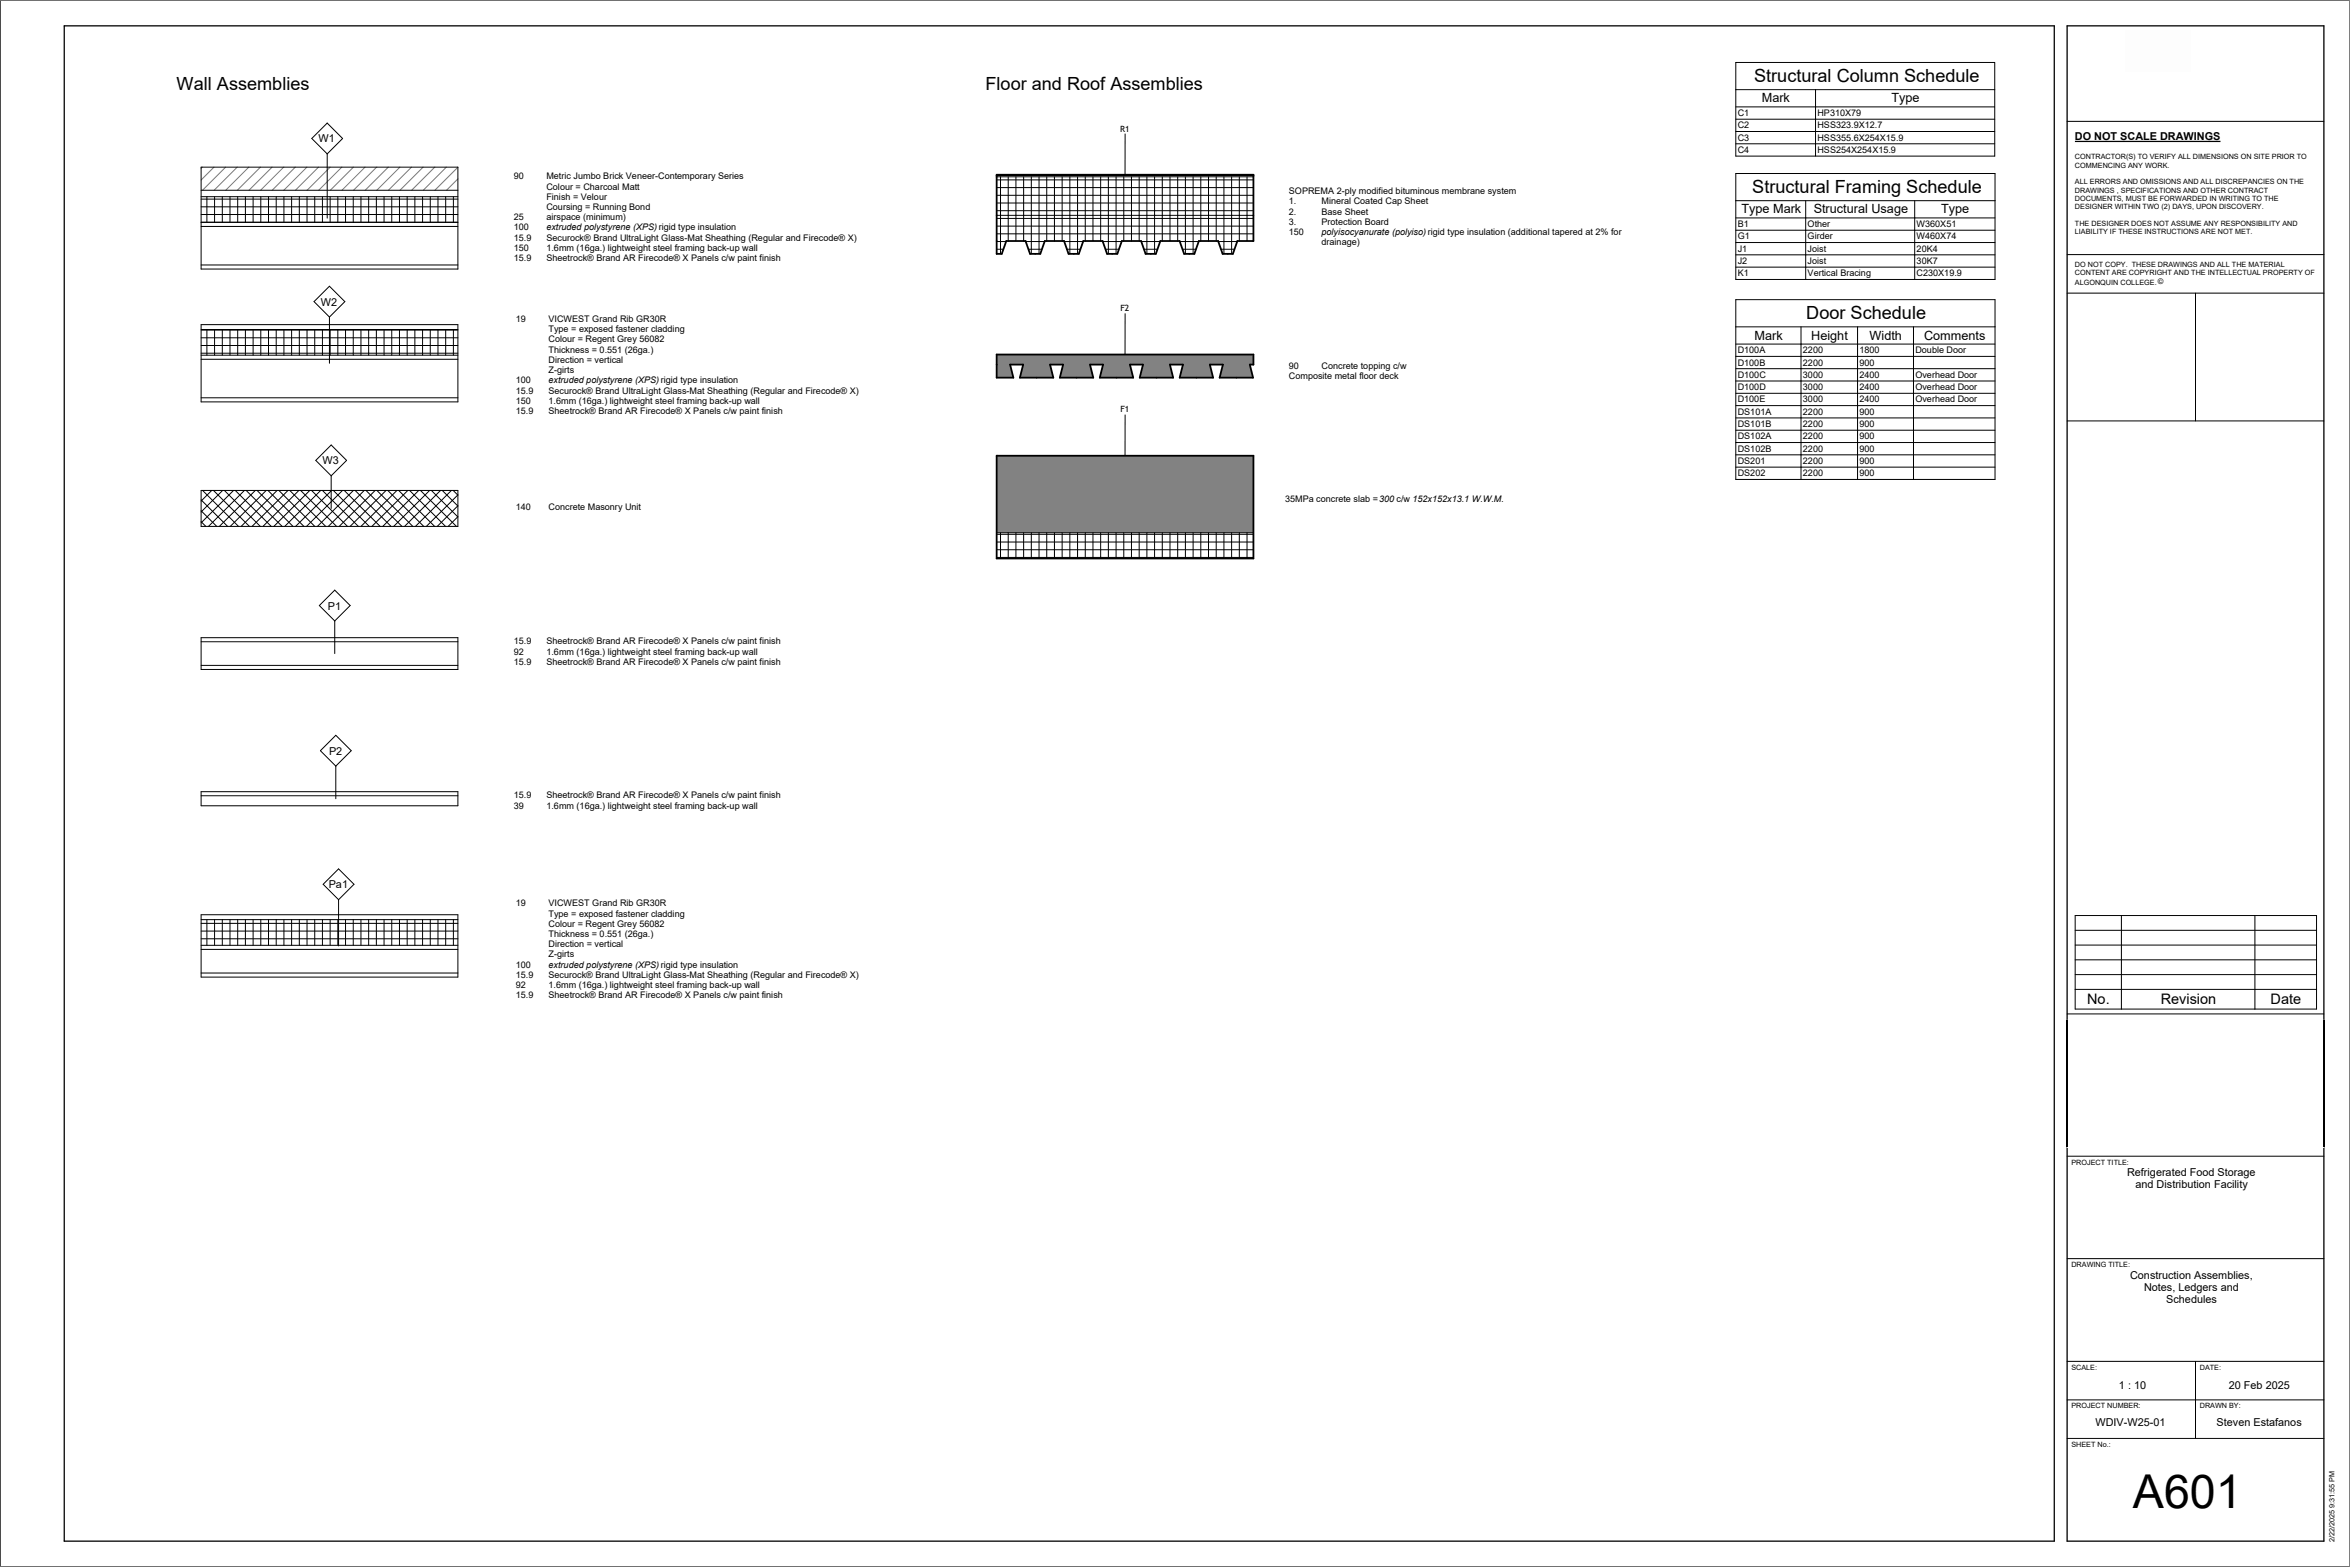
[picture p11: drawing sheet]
<svg xmlns="http://www.w3.org/2000/svg" width="914mm" height="610mm" viewBox="0 0 914 610" stroke-linecap="round" stroke-linejoin="round" font-family="sans-serif">
<defs><g id="words">
<text font-size="18.2" x="829.9" y="586.7">A601</text>
<g font-size="7">
<text x="68.7" y="34.9">Wall Assemblies</text>
<text x="383.5" y="34.9">Floor and Roof Assemblies</text>
<text x="682.5" y="31.9">Structural Column Schedule</text>
<text x="681.8" y="75.1">Structural Framing Schedule</text>
<text x="702.9" y="124.2">Door Schedule</text>
</g>
<g font-size="5.6">
<text x="812.1" y="390.6">No.</text>
<text x="840.8" y="390.6">Revision</text>
<text x="883.5" y="390.6">Date</text>
</g>
<g font-size="4.9">
<text x="685.5" y="39.8">Mark</text>
<text x="735.9" y="39.8">Type</text>
<text x="677.6" y="83">Type Mark</text>
<text x="705.7" y="83">Structural Usage</text>
<text x="755.3" y="83">Type</text>
<text x="682.7" y="132.1">Mark</text>
<text x="704.8" y="132.1">Height</text>
<text x="727.5" y="132.1">Width</text>
<text x="748.7" y="132.1">Comments</text>
</g>
<g font-size="4.2">
<text x="124" y="55.4">W1</text>
<text x="807.4" y="54.6">DO NOT SCALE DRAWINGS</text>
<text x="124.9" y="118.9">W2</text>
<text x="125.5" y="180.7">W3</text>
<text x="127.6" y="237.1">P1</text>
<text x="128" y="293.6">P2</text>
<text x="127.9" y="345.6">Pa1</text>
<text x="827.6" y="457.6">Refrigerated Food Storage</text>
<text x="830.9" y="462.3">and Distribution Facility</text>
<text x="828.8" y="497.4">Construction Assemblies,</text>
<text x="834.2" y="502.2">Notes, Ledgers and</text>
<text x="842.9" y="506.9">Schedules</text>
<text x="824.5" y="540.5">1 : 10</text>
<text x="867.3" y="540.5">20 Feb 2025</text>
<text x="815.4" y="554.9">WDIV-W25-01</text>
<text x="862.5" y="554.9">Steven Estafanos</text>
</g>
<g font-size="3.5">
<text x="676.2" y="45.1">C1</text>
<text x="707.2" y="45.1">HP310X79</text>
<text x="676.2" y="49.9">C2</text>
<text x="707.2" y="49.9">HSS323.9X12.7</text>
<text x="676.2" y="54.7">C3</text>
<text x="676.2" y="59.5">C4</text>
<text x="707.2" y="54.7">HSS355.6X254X15.9</text>
<text x="707.2" y="59.5">HSS254X254X15.9</text>
<text x="199.9" y="69.8">90</text>
<text x="212.6" y="69.8">Metric Jumbo Brick Veneer-Contemporary Series</text>
<text x="212.6" y="73.8">Colour = Charcoal Matt</text>
<text x="212.6" y="77.7">Finish = Velour</text>
<text x="501.5" y="75.6">SOPREMA 2-ply modified bituminous membrane system</text>
<text x="212.6" y="81.7">Coursing = Running Bond</text>
<text x="501.5" y="79.6">1.</text>
<text x="501.5" y="83.5">2.</text>
<text x="514.2" y="79.6">Mineral Coated Cap Sheet</text>
<text x="514.2" y="83.5">Base Sheet</text>
<text x="199.9" y="85.7">25</text>
<text x="199.9" y="89.6">100</text>
<text x="212.6" y="85.7">airspace (minimum)</text>
<text x="212.6" y="89.6">extruded polystyrene (XPS)rigid type insulation</text>
<text x="501.5" y="87.5">3.</text>
<text x="514.2" y="87.5">Protection Board</text>
<text x="676.2" y="88.3">B1</text>
<text x="703.4" y="88.3">Other</text>
<text x="745.8" y="88.3">W360X51</text>
<text x="199.9" y="93.7">15.9</text>
<text x="212.6" y="93.7">Securock® Brand UltraLight Glass-Mat Sheathing (Regular and Firecode® X)</text>
<text x="501.5" y="91.4">150</text>
<text x="514.2" y="91.4">polyisocyanurate (polyiso)rigid type insulation (additional tapered at 2% for</text>
<text x="514.2" y="95.5">drainage)</text>
<text x="676.2" y="93.1">G1</text>
<text x="703.4" y="93.1">Girder</text>
<text x="745.8" y="93.1">W460X74</text>
<text x="199.9" y="97.6">150</text>
<text x="199.9" y="101.6">15.9</text>
<text x="212.6" y="97.6">1.6mm (16ga.) lightweight steel framing back-up wall</text>
<text x="212.6" y="101.6">Sheetrock® Brand AR Firecode® X Panels c/w paint finish</text>
<text x="676.2" y="97.9">J1</text>
<text x="703.4" y="97.9">Joist</text>
<text x="745.8" y="97.9">20K4</text>
<text x="676.2" y="102.7">J2</text>
<text x="676.2" y="107.5">K1</text>
<text x="703.4" y="102.7">Joist</text>
<text x="703.4" y="107.5">Vertical Bracing</text>
<text x="745.8" y="102.7">30K7</text>
<text x="745.8" y="107.5">C230X19.9</text>
<text x="200.8" y="125.3">19</text>
<text x="213.4" y="125.3">VICWEST Grand Rib GR30R</text>
<text x="213.4" y="129.3">Type = exposed fastener cladding</text>
<text x="213.4" y="133.2">Colour = Regent Grey 56082</text>
<text x="213.4" y="137.2">Thickness = 0.551 (26ga.)</text>
<text x="676.2" y="137.4">D100A</text>
<text x="701.5" y="137.4">2200</text>
<text x="723.5" y="137.4">1800</text>
<text x="745.3" y="137.4">Double Door</text>
<text x="213.4" y="141.2">Direction = vertical</text>
<text x="501.5" y="143.5">90</text>
<text x="514.2" y="143.5">Concrete topping c/w</text>
<text x="676.2" y="142.2">D100B</text>
<text x="701.5" y="142.2">2200</text>
<text x="723.5" y="142.2">900</text>
<text x="200.8" y="149.1">100</text>
<text x="213.4" y="145.1">Z-girts</text>
<text x="213.4" y="149.1">extruded polystyrene (XPS)rigid type insulation</text>
<text x="501.5" y="147.5">Composite metal floor deck</text>
<text x="676.2" y="147">D100C</text>
<text x="701.5" y="147">3000</text>
<text x="723.5" y="147">2400</text>
<text x="745.3" y="147">Overhead Door</text>
<text x="200.8" y="153.1">15.9</text>
<text x="213.4" y="153.1">Securock® Brand UltraLight Glass-Mat Sheathing (Regular and Firecode® X)</text>
<text x="676.2" y="151.8">D100D</text>
<text x="701.5" y="151.8">3000</text>
<text x="723.5" y="151.8">2400</text>
<text x="745.3" y="151.8">Overhead Door</text>
<text x="200.8" y="157.1">150</text>
<text x="200.8" y="161.1">15.9</text>
<text x="213.4" y="157.1">1.6mm (16ga.) lightweight steel framing back-up wall</text>
<text x="213.4" y="161.1">Sheetrock® Brand AR Firecode® X Panels c/w paint finish</text>
<text x="676.2" y="156.6">D100E</text>
<text x="676.2" y="161.3">DS101A</text>
<text x="701.5" y="156.6">3000</text>
<text x="701.5" y="161.3">2200</text>
<text x="723.5" y="156.6">2400</text>
<text x="723.5" y="161.3">900</text>
<text x="745.3" y="156.6">Overhead Door</text>
<text x="676.2" y="166.1">DS101B</text>
<text x="701.5" y="166.1">2200</text>
<text x="723.5" y="166.1">900</text>
<text x="676.2" y="170.9">DS102A</text>
<text x="701.5" y="170.9">2200</text>
<text x="723.5" y="170.9">900</text>
<text x="676.2" y="175.7">DS102B</text>
<text x="701.5" y="175.7">2200</text>
<text x="723.5" y="175.7">900</text>
<text x="676.2" y="180.5">DS201</text>
<text x="676.2" y="185.3">DS202</text>
<text x="701.5" y="180.5">2200</text>
<text x="701.5" y="185.3">2200</text>
<text x="723.5" y="180.5">900</text>
<text x="723.5" y="185.3">900</text>
<text x="500" y="195.4">35MPa concrete slab =300 c/w</text>
<text x="549.6" y="195.4">152x152x13.1 W.W.M.</text>
<text x="200.8" y="198.3">140</text>
<text x="213.4" y="198.3">Concrete Masonry Unit</text>
<text x="199.9" y="250.7">15.9</text>
<text x="212.6" y="250.7">Sheetrock® Brand AR Firecode® X Panels c/w paint finish</text>
<text x="199.9" y="254.6">92</text>
<text x="212.6" y="254.6">1.6mm (16ga.) lightweight steel framing back-up wall</text>
<text x="199.9" y="258.6">15.9</text>
<text x="212.6" y="258.6">Sheetrock® Brand AR Firecode® X Panels c/w paint finish</text>
<text x="199.9" y="310.6">15.9</text>
<text x="212.6" y="310.6">Sheetrock® Brand AR Firecode® X Panels c/w paint finish</text>
<text x="199.9" y="314.6">39</text>
<text x="212.6" y="314.6">1.6mm (16ga.) lightweight steel framing back-up wall</text>
<text x="200.8" y="352.6">19</text>
<text x="213.4" y="352.6">VICWEST Grand Rib GR30R</text>
<text x="213.4" y="356.6">Type = exposed fastener cladding</text>
<text x="213.4" y="360.6">Colour = Regent Grey 56082</text>
<text x="213.4" y="364.5">Thickness = 0.551 (26ga.)</text>
<text x="213.4" y="368.5">Direction = vertical</text>
<text x="200.8" y="376.4">100</text>
<text x="213.4" y="372.5">Z-girts</text>
<text x="213.4" y="376.4">extruded polystyrene (XPS)rigid type insulation</text>
<text x="200.8" y="380.5">15.9</text>
<text x="213.4" y="380.5">Securock® Brand UltraLight Glass-Mat Sheathing (Regular and Firecode® X)</text>
<text x="200.8" y="384.4">92</text>
<text x="200.8" y="388.4">15.9</text>
<text x="213.4" y="384.4">1.6mm (16ga.) lightweight steel framing back-up wall</text>
<text x="213.4" y="388.4">Sheetrock® Brand AR Firecode® X Panels c/w paint finish</text>
</g>
<g font-size="3.3">
<text x="435.9" y="51.2">R1</text>
<text x="436" y="121.1">F2</text>
<text x="436" y="160.5">F1</text>
</g>
<g font-size="2.8">
<text x="807.4" y="62">CONTRACTOR(S) TO VERIFY ALL DIMENSIONS ON SITE PRIOR TO</text>
<text x="807.4" y="65.3">COMMENCING ANY WORK.</text>
<text x="807.4" y="71.8">ALL ERRORS AND OMISSIONS AND ALL DISCREPANCIES ON THE</text>
<text x="807.4" y="75">DRAWINGS , SPECIFICATIONS AND OTHER CONTRACT</text>
<text x="807.4" y="78.2">DOCUMENTS, MUST BE FORWARDED IN WRITING TO THE</text>
<text x="807.4" y="81.5">DESIGNER WITHIN TWO (2) DAYS, UPON DISCOVERY.</text>
<text x="807.4" y="88">THE DESIGNER DOES NOT ASSUME ANY RESPONSIBILITY AND</text>
<text x="807.4" y="91.2">LIABILITY IF THESE INSTRUCTIONS ARE NOT MET.</text>
<text x="807.4" y="103.8">DO NOT COPY. THESE DRAWINGS AND ALL THE MATERIAL</text>
<text x="807.4" y="107.2">CONTENT ARE COPYRIGHT AND THE INTELLECTUAL PROPERTY OF</text>
<text x="807.4" y="110.7">ALGONQUIN COLLEGE.©</text>
<text x="806" y="453.1">PROJECT TITLE:</text>
<text x="806" y="492.9">DRAWING TITLE:</text>
<text x="806" y="532.9">SCALE:</text>
<text x="855.9" y="532.9">DATE:</text>
<text x="806" y="547.9">PROJECT NUMBER:</text>
<text x="855.9" y="547.9">DRAWN BY:</text>
<text x="806" y="562.9">SHEET No.:</text>
<text x="908.4" y="599.9" transform="rotate(-90 908.4 599.9)">2/22/2025 9:31:55 PM</text>
</g>
</g></defs>
<g fill="none" stroke="#787878" stroke-width=".39">
<path d="M78.7 65l-.4 .5M83.3 65l-5 5M87.8 65l-9 9M92.3 65l-9 9M96.8 65l-9 9M101.3 65l-9 9M105.9 65l-9 9M110.4 65l-9 9M114.9 65l-9 9M119.4 65l-9 9M123.9 65l-8.9 9M128.5 65l-9 9"/>
<path d="M133 65l-9 9M137.5 65l-9 9M142 65l-9 9M146.6 65l-9 9M151.1 65l-9 9M155.6 65l-9 9M160.1 65l-9 9M164.6 65l-9 9M169.2 65l-9 9M173.7 65l-9 9M178.2 65.1l-9 8.9M178.2 69.6l-4.5 4.4"/>
</g>
<g fill="none" stroke="#000" stroke-width=".39">
<path d="M78.3 77.5h99.9M78.3 65h99.9v39.7h-99.9zM78.3 74h99.9M78.3 76.5h99.9M80.5 76.5v10M83.5 76.5v10M86.5 76.5v10M89.5 76.5v10M92.5 76.5v10M95.5 76.5v10M98.5 76.5v10M101.5 76.5v10"/>
<path d="M104.5 76.5v10M107.5 76.5v10M110.5 76.5v10M113.5 76.5v10M116.5 76.5v10M119.5 76.5v10M122.5 76.5v10M125.5 76.5v10M128.5 76.5v10M131.5 76.5v10M134.5 76.5v10M137.5 76.5v10"/>
<path d="M140.4 76.5v10M143.4 76.5v10M146.4 76.5v10M149.4 76.5v10M152.4 76.5v10M155.4 76.5v10M158.4 76.5v10M161.4 76.5v10M164.4 76.5v10M167.4 76.5v10M170.4 76.5v10M173.4 76.5v10"/>
<path d="M176.4 76.5v10M78.3 80.5h99.9M78.3 83.5h99.9M78.3 86.4h99.9M78.3 88.1h99.9M78.3 103.1h99.9M78.3 128.4h99.9M78.3 131.4h99.9M78.3 134.4h99.9M78.3 137.4h99.9M78.3 126.3h99.9v30h-99.9zM78.3 128.2h99.9"/>
<path d="M78.3 138.2h99.9M78.3 139.8h99.9M80.5 128.2v10M83.5 128.2v10M86.5 128.2v10M89.5 128.2v10M92.5 128.2v10M95.5 128.2v10M98.5 128.2v10M101.5 128.2v10M104.5 128.2v10M107.5 128.2v10"/>
<path d="M110.5 128.2v10M113.5 128.2v10M116.5 128.2v10M119.5 128.2v10M122.5 128.2v10M125.5 128.2v10M128.5 128.2v10M131.5 128.2v10M134.5 128.2v10M137.5 128.2v10M140.4 128.2v10M143.4 128.2v10"/>
<path d="M146.4 128.2v10M149.4 128.2v10M152.4 128.2v10M155.4 128.2v10M158.4 128.2v10M161.4 128.2v10M164.4 128.2v10M167.4 128.2v10M170.4 128.2v10M173.4 128.2v10M176.4 128.2v10M78.3 154.8h99.9"/>
<path d="M78.3 198.7l6 6.1M78.3 194.5l10.3 10.3M78.3 190.8h99.9v14h-99.9zM78.8 190.8l14 14M82.4 190.8l-4.1 4.1M83.1 190.8l14 14M86.6 190.8l-8.3 8.4M87.3 190.8l14 14M90.9 190.8l-12.6 12.6M91.5 190.8l14 14M95.1 190.8l-14 14M95.8 190.8l14 14"/>
<path d="M99.3 190.8l-13.9 14M100 190.8l14 14M103.6 190.8l-14 14M104.3 190.8l14 14M107.8 190.8l-14 14M108.5 190.8l14 14M112.1 190.8l-14 14M112.7 190.8l14 14M116.3 190.8l-14 14M117 190.8l14 14M120.5 190.8l-13.9 14M121.2 190.8l14 14"/>
<path d="M124.8 190.8l-14 14M125.5 190.8l13.9 14M129 190.8l-14 14M129.7 190.8l14 14M133.3 190.8l-14 14M133.9 190.8l14 14M137.5 190.8l-14 14M138.2 190.8l14 14M141.7 190.8l-13.9 14M142.4 190.8l14 14M146 190.8l-14 14M146.7 190.8l13.9 14"/>
<path d="M150.2 190.8l-14 14M150.9 190.8l14 14M154.5 190.8l-14 14M155.1 190.8l14 14M158.7 190.8l-14 14M159.4 190.8l14 14M162.9 190.8l-14 14M163.6 190.8l14 14M167.2 190.8l-14 14M167.8 190.8l10.4 10.3M171.4 190.8l-14 14M172.1 190.8l6.1 6.1"/>
<path d="M175.7 190.8l-14 14M176.3 190.8l1.9 1.8M178.2 192.5l-12.3 12.3M178.2 196.8l-8.1 8M78.3 202.9l1.8 1.9M178.2 201l-3.8 3.8M78.3 248.1h99.9v12.3h-99.9zM78.3 258.9h99.9M78.3 249.7h99.9M78.3 308h99.9v5.5h-99.9zM78.3 309.6h99.9M78.3 359.2h99.9"/>
<path d="M78.3 355.9h99.9v24.2h-99.9zM78.3 357.8h99.9M80.5 357.8v9.9M83.5 357.8v9.9M86.5 357.8v9.9M89.5 357.8v9.9M92.5 357.8v9.9M95.5 357.8v9.9M98.5 357.8v9.9M101.5 357.8v9.9M104.5 357.8v9.9M107.5 357.8v9.9"/>
<path d="M110.5 357.8v9.9M113.5 357.8v9.9M116.5 357.8v9.9M119.5 357.8v9.9M122.5 357.8v9.9M125.5 357.8v9.9M128.5 357.8v9.9M131.5 357.8v9.9M134.5 357.8v9.9M137.5 357.8v9.9M140.4 357.8v9.9M143.4 357.8v9.9"/>
<path d="M146.4 357.8v9.9M149.4 357.8v9.9M152.4 357.8v9.9M155.4 357.8v9.9M158.4 357.8v9.9M161.4 357.8v9.9M164.4 357.8v9.9M167.4 357.8v9.9M170.4 357.8v9.9M173.4 357.8v9.9M176.4 357.8v9.9M78.3 362.2h99.9"/>
<path d="M78.3 365.2h99.9M78.3 378.5h99.9M78.3 367.7h99.9M78.3 369.3h99.9"/>
</g>
<path d="M387.8 207.3h99.9v10h-99.9z" fill="#fff"/>
<g fill="#828282">
<path d="M387.8 177.3h99.9v30h-99.9z"/>
<path d="M387.8 137.9h99.9v3.9h-1.4l1.3 5.1h-13l1.2-5.1h-5l1.2 5.1h-13l1.3-5.1h-5.1l1.3 5.1h-13l1.2-5.1h-5l1.2 5.1h-13l1.3-5.1h-5.1l1.3 5.1h-13l1.3-5.1h-5.1l1.3 5.1h-13.1l1.3-5.1h-5.1l1.3 5.1h-6.5z"/>
</g>
<g fill="#fff">
<path d="M387.8 68.8h99.9v15h-99.9z"/>
<path d="M387.8 83.8h99.9v10h-6.2l-1.8 5h-4l-1.7-5h-7.5l-1.8 5h-4l-1.7-5h-7.5l-1.7 5h-4l-1.8-5h-7.5l-1.7 5h-4l-1.8-5h-7.5l-1.7 5h-4l-1.8-5h-7.5l-1.7 5h-4l-1.8-5h-7.4l-1.8 5h-2z"/>
</g>
<g fill="none" stroke="#000" stroke-width=".39">
<path d="M387.8 70h99.9M387.8 73h99.9M387.8 76h99.9M387.8 79h99.9M387.8 68.2h99.9M387.8 68.3h99.9M387.8 68.8h99.9M389.3 68.8v30M392.3 68.8v25M395.3 68.8v25M398.3 68.8v25M401.3 68.8v30"/>
<path d="M404.3 68.8v30M407.3 68.8v25M410.3 68.8v25M413.3 68.8v25M416.3 68.8v30M419.3 68.8v30M422.3 68.8v25M425.3 68.8v25M428.3 68.8v25M431.3 68.8v30M434.3 68.8v30M437.3 68.8v25"/>
<path d="M440.3 68.8v25M443.3 68.8v25M446.3 68.8v30M449.3 68.8v30M452.3 68.8v25M455.3 68.8v25M458.2 68.8v25M461.2 68.8v30M464.2 68.8v30M467.2 68.8v25M470.2 68.8v25M473.2 68.8v25"/>
<path d="M476.2 68.8v30M479.2 68.8v30M482.2 68.8v25M485.2 68.8v25M387.8 82h99.9M387.8 85h99.9M387.8 88h99.9M387.8 91h99.9M387.8 94h3.7M387.8 97h2.6M387.8 83.8h99.9M399.1 94h7.4"/>
<path d="M400.2 97h5.2M414.1 94h7.4M415.1 97h5.3M429.1 94h7.3M430.1 97h5.3M444.1 94h7.3M445.1 97h5.3M459.1 94h7.3M460.1 97h5.3M474 94h7.4M475.1 97h5.3M387.8 207.9h99.9"/>
<path d="M387.8 210.9h99.9M387.8 213.9h99.9M387.8 216.9h99.9M387.8 207.3h99.9M389.3 207.3v10M392.3 207.3v10M395.3 207.3v10M398.3 207.3v10M401.3 207.3v10M404.3 207.3v10M407.3 207.3v10M410.3 207.3v10"/>
<path d="M413.3 207.3v10M416.3 207.3v10M419.3 207.3v10M422.3 207.3v10M425.3 207.3v10M428.3 207.3v10M431.3 207.3v10M434.3 207.3v10M437.3 207.3v10M440.3 207.3v10M443.3 207.3v10M446.3 207.3v10"/>
<path d="M449.3 207.3v10M452.3 207.3v10M455.3 207.3v10M458.2 207.3v10M461.2 207.3v10M464.2 207.3v10M467.2 207.3v10M470.2 207.3v10M473.2 207.3v10M476.2 207.3v10M479.2 207.3v10M482.2 207.3v10"/>
<path d="M485.2 207.3v10"/>
</g>
<path d="M387.8 68h99.9v25.8h-6.2l-1.8 5h-4l-1.7-5h-7.5l-1.8 5h-4l-1.7-5h-7.5l-1.7 5h-4l-1.8-5h-7.5l-1.7 5h-4l-1.8-5h-7.5l-1.7 5h-4l-1.8-5h-7.5l-1.7 5h-4l-1.8-5h-7.4l-1.8 5h-2zM387.8 137.9h99.9v3.9h-1.4l1.3 5.1h-13l1.2-5.1h-5l1.2 5.1h-13l1.3-5.1h-5.1l1.3 5.1h-13l1.2-5.1h-5l1.2 5.1h-13l1.3-5.1h-5.1l1.3 5.1h-13l1.3-5.1h-5.1l1.3 5.1h-13.1l1.3-5.1h-5.1l1.3 5.1h-6.5zM387.8 177.3h99.9v40h-99.9z" fill="none" stroke="#000" stroke-width=".7"/>
<g fill="#fff">
<path d="M199.9 66.6h3.9v4h-3.9z"/>
<path d="M203.8 66.6h8.8v4h-8.8z"/>
<path d="M212.6 66.6h75.8v4h-75.8z"/>
<path d="M199.9 70.6h12.7v4h-12.7z"/>
<path d="M212.6 70.6h35.7v4h-35.7z"/>
<path d="M199.9 74.6h12.7v3.9h-12.7z"/>
<path d="M212.6 74.6h23v3.9h-23z"/>
<path d="M199.9 78.5h12.7v4h-12.7z"/>
<path d="M212.6 78.5h39.5v4h-39.5z"/>
<path d="M199.9 82.5h3.9v4h-3.9z"/>
<path d="M203.8 82.5h8.8v4h-8.8z"/>
<path d="M212.6 82.5h30.6v4h-30.6z"/>
<path d="M199.9 86.5h5.8v4h-5.8z"/>
<path d="M205.7 86.5h6.9v4h-6.9z"/>
<path d="M212.6 86.5h43.7v4h-43.7z"/>
<path d="M256.3 86.5h29.3v4h-29.3z"/>
<path d="M199.9 90.5h6.8v4h-6.8z"/>
<path d="M206.7 90.5h5.9v4h-5.9z"/>
<path d="M212.6 90.5h118.8v4h-118.8z"/>
<path d="M199.9 94.5h5.8v3.9h-5.8z"/>
<path d="M205.7 94.5h6.9v3.9h-6.9z"/>
<path d="M212.6 94.5h81.2v3.9h-81.2z"/>
<path d="M199.9 98.4h6.8v4h-6.8z"/>
<path d="M206.7 98.4h5.9v4h-5.9z"/>
<path d="M212.6 98.4h89.6v4h-89.6z"/>
</g>
<path d="M121.3 53.9l6-6 6 6-6 6zM127.3 59.9v24.9M122.2 117.3l6-6 6 6-6 6zM128.2 123.3v18M128.9 173.1l6 6-6 6-6-6zM128.9 185.1v12.7M124.3 235.6l6-6 5.9 6-5.9 6zM130.3 241.6v12.7M130.7 298v12.7M130.7 286l6 6-6 6-6-6zM131.7 338l6 6-6 6-6-6zM131.7 350v18" fill="none" stroke="#000" stroke-width=".39"/>
<g fill="#fff">
<path d="M200.8 122.1h3.8v4h-3.8z"/>
<path d="M204.6 122.1h8.8v4h-8.8z"/>
<path d="M213.4 122.1h45.4v4h-45.4z"/>
<path d="M200.8 126.1h12.6v4h-12.6z"/>
<path d="M213.4 126.1h52.2v4h-52.2z"/>
<path d="M200.8 130.1h12.6v3.9h-12.6z"/>
<path d="M213.4 130.1h44.4v3.9h-44.4z"/>
<path d="M200.8 134h12.6v4h-12.6z"/>
<path d="M213.4 134h40.5v4h-40.5z"/>
<path d="M200.8 138h12.6v4h-12.6z"/>
<path d="M213.4 138h28.7v4h-28.7z"/>
<path d="M200.8 142h12.6v3.9h-12.6z"/>
<path d="M213.4 142h10v3.9h-10z"/>
<path d="M200.8 145.9h5.7v4.1h-5.7z"/>
<path d="M206.5 145.9h6.9v4.1h-6.9z"/>
<path d="M213.4 145.9h43.7v4.1h-43.7z"/>
<path d="M257.1 145.9h29.4v4.1h-29.4z"/>
<path d="M200.8 150h6.7v3.9h-6.7z"/>
<path d="M207.5 150h5.9v3.9h-5.9z"/>
<path d="M213.4 150h118.9v3.9h-118.9z"/>
<path d="M200.8 153.9h5.7v4h-5.7z"/>
<path d="M206.5 153.9h6.9v4h-6.9z"/>
<path d="M213.4 153.9h81.2v4h-81.2z"/>
<path d="M200.8 157.9h6.7v4h-6.7z"/>
<path d="M207.5 157.9h5.9v4h-5.9z"/>
<path d="M213.4 157.9h89.7v4h-89.7z"/>
<path d="M200.8 195.1h5.7v4h-5.7z"/>
<path d="M206.5 195.1h6.9v4h-6.9z"/>
<path d="M213.4 195.1h35.3v4h-35.3z"/>
<path d="M199.9 247.5h6.8v3.9h-6.8z"/>
<path d="M206.7 247.5h5.9v3.9h-5.9z"/>
<path d="M212.6 247.5h89.6v3.9h-89.6z"/>
<path d="M199.9 251.4h3.9v4h-3.9z"/>
<path d="M203.8 251.4h8.8v4h-8.8z"/>
<path d="M212.6 251.4h81.2v4h-81.2z"/>
<path d="M199.9 255.4h6.8v4h-6.8z"/>
<path d="M206.7 255.4h5.9v4h-5.9z"/>
<path d="M212.6 255.4h89.6v4h-89.6z"/>
<path d="M199.9 307.4h6.8v4h-6.8z"/>
<path d="M206.7 307.4h5.9v4h-5.9z"/>
<path d="M212.6 307.4h89.6v4h-89.6z"/>
<path d="M199.9 311.4h3.9v3.9h-3.9z"/>
<path d="M203.8 311.4h8.8v3.9h-8.8z"/>
<path d="M212.6 311.4h81.2v3.9h-81.2z"/>
<path d="M200.8 349.5h3.8v3.9h-3.8z"/>
<path d="M204.6 349.5h8.8v3.9h-8.8z"/>
<path d="M213.4 349.5h45.4v3.9h-45.4z"/>
<path d="M200.8 353.4h12.6v4h-12.6z"/>
<path d="M213.4 353.4h52.2v4h-52.2z"/>
<path d="M200.8 357.4h12.6v4h-12.6z"/>
<path d="M213.4 357.4h44.4v4h-44.4z"/>
<path d="M200.8 361.4h12.6v3.9h-12.6z"/>
<path d="M213.4 361.4h40.5v3.9h-40.5z"/>
<path d="M200.8 365.3h12.6v4h-12.6z"/>
<path d="M213.4 365.3h28.7v4h-28.7z"/>
<path d="M200.8 369.3h12.6v4h-12.6z"/>
<path d="M213.4 369.3h10v4h-10z"/>
<path d="M200.8 373.3h5.7v4h-5.7z"/>
<path d="M206.5 373.3h6.9v4h-6.9z"/>
<path d="M213.4 373.3h43.7v4h-43.7z"/>
<path d="M257.1 373.3h29.4v4h-29.4z"/>
<path d="M200.8 377.3h6.7v4h-6.7z"/>
<path d="M207.5 377.3h5.9v4h-5.9z"/>
<path d="M213.4 377.3h118.9v4h-118.9z"/>
<path d="M200.8 381.3h3.8v3.9h-3.8z"/>
<path d="M204.6 381.3h8.8v3.9h-8.8z"/>
<path d="M213.4 381.3h81.2v3.9h-81.2z"/>
<path d="M200.8 385.2h6.7v4h-6.7z"/>
<path d="M207.5 385.2h5.9v4h-5.9z"/>
<path d="M213.4 385.2h89.7v4h-89.7z"/>
<path d="M501.5 76.4h12.7v3.9h-12.7z"/>
<path d="M501.5 80.3h12.7v4h-12.7z"/>
<path d="M501.5 84.3h12.7v4h-12.7z"/>
<path d="M501.5 72.4h87.1v4h-87.1z"/>
<path d="M514.2 76.4h40.7v3.9h-40.7z"/>
<path d="M514.2 80.3h17.9v4h-17.9z"/>
<path d="M514.2 84.3h25.9v4h-25.9z"/>
<path d="M501.5 88.3h5.8v4h-5.8z"/>
<path d="M507.3 88.3h6.9v4h-6.9z"/>
<path d="M514.2 88.3h41.4v4h-41.4z"/>
<path d="M555.6 88.3h74.9v4h-74.9z"/>
<path d="M501.5 92.3h12.7v4h-12.7z"/>
<path d="M514.2 92.3h14.6v4h-14.6z"/>
<path d="M501.5 140.3h3.9v4h-3.9z"/>
<path d="M505.4 140.3h8.8v4h-8.8z"/>
<path d="M514.2 140.3h32.6v4h-32.6z"/>
<path d="M501.5 144.3h42.3v4h-42.3z"/>
<path d="M500 192.2h36.6v4.1h-36.6z"/>
<path d="M536.6 192.2h6.8v4.1h-6.8z"/>
<path d="M543.4 192.2h5.2v4.1h-5.2z"/>
<path d="M548.6 192.2h36.2v4.1h-36.2z"/>
</g>
<g fill="none" stroke="#000" stroke-width=".39">
<path d="M.2 .1h914.2v609.4h-914.2zM437.8 52.1v15.9M804.3 47.2h99.9M804.3 99h99.9M804.3 114h99.9M854.3 114v49.8M437.8 122v15.9M437.8 161.4v15.9M804.3 163.8h99.9M804.3 394.4h99.9M804.3 449.8h99.9M804.3 489.6h99.9"/>
<path d="M804.3 529.6h99.9M854.3 529.6v30M804.3 544.6h99.9M804.3 559.6h99.9"/>
</g>
<path d="M25 10.1h774.3v589.4h-774.3zM804.3 10.1h99.9v589.4h-99.9z" fill="none" stroke="#000" stroke-width=".5"/>
<path d="M0 .1h914.2v609.4h-914.2z" fill="none" stroke="#7f7f7f" stroke-width=".39"/>
<g fill="#fff">
<path d="M807.4 50.6h56.6v4.9h-56.6z"/>
<path d="M807.4 59.5h90.7v3.2h-90.7z"/>
<path d="M807.4 62.7h37v3.2h-37z"/>
<path d="M807.4 69.2h90.8v3.2h-90.8z"/>
<path d="M807.4 72.4h76.6v3.3h-76.6z"/>
<path d="M807.4 75.7h80.7v3.2h-80.7z"/>
<path d="M807.4 78.9h74.1v3.2h-74.1z"/>
<path d="M807.4 85.4h88.1v3.2h-88.1z"/>
<path d="M807.4 88.6h69.6v3.3h-69.6z"/>
<path d="M823.3 536.7h11.9v4.8h-11.9z"/>
<path d="M905.8 571.9h3.2v28h-3.2z"/>
<path d="M905.8 437.8h3.2v125.8h-3.2z"/>
<path d="M827.6 453.7h50.5v4.8h-50.5z"/>
<path d="M830.9 458.5h43.9v4.7h-43.9z"/>
<path d="M828.8 493.6h48.1v4.7h-48.1z"/>
<path d="M834.2 498.3h37.3v4.8h-37.3z"/>
<path d="M842.9 503.1h19.9v4.7h-19.9z"/>
<path d="M867.3 536.7h23.9v4.8h-23.9z"/>
<path d="M815.4 551h27.8v4.8h-27.8z"/>
<path d="M862.5 551h33.5v4.8h-33.5z"/>
<path d="M829.9 570.2h42.5v20.3h-42.5z"/>
</g>
<path d="M807.4 55h56.6" fill="none" stroke="#000" stroke-width=".5"/>
<g fill="none" stroke="#000" stroke-width=".39">
<path d="M675.4 24.3h100.8v36.4h-100.8zM675.4 34.9h100.8M706.4 34.9v25.8M675.4 55.9h100.8M675.4 51.2h100.8M675.4 46.4h100.8M675.4 41.6h100.8M675.4 67.5h100.9v41.2h-100.9zM675.4 78.1h100.9M702.6 78.1v30.6M745 78.1v30.6M675.4 99.1h100.9"/>
<path d="M675.4 94.4h100.9M675.4 89.6h100.9M675.4 84.8h100.9M675.4 103.9h100.9M807.5 356.2h93.9v36.4h-93.9zM825.5 356.2v36.4M877.4 356.2v36.4M807.5 361.9h93.9M807.5 367.7h93.9M807.5 373.4h93.9M807.5 379.1h93.9M807.5 384.9h93.9"/>
</g>
<g fill="#fff">
<path d="M68.7 28.6h52.5v7.8h-52.5z"/>
<path d="M383.5 28.6h85.5v7.8h-85.5z"/>
</g>
<g fill="none" stroke="#000" stroke-width=".39">
<path d="M675.4 116.6h100.9v69.9h-100.9zM675.4 138.6h100.9M675.4 133.9h100.9M675.4 127.2h100.9M700.8 127.2v59.3M722.8 127.2v59.3M744.6 127.2v59.3M675.4 157.8h100.9M675.4 153h100.9M675.4 148.2h100.9M675.4 143.4h100.9M675.4 176.9h100.9"/>
<path d="M675.4 172.2h100.9M675.4 167.4h100.9M675.4 162.6h100.9M675.4 181.7h100.9"/>
</g>
<g fill="#fff" stroke="#fff" stroke-width=".39">
<path d="M905.1 439.3h4.5v124.6h-4.5z"/>
<path d="M804.3 396.9h99.9v49.4h-99.9z"/>
</g>
<path d="M827.3 12h25v15.6h-25z" fill="#fdfdfd" stroke="#fdfdfd" stroke-width=".39"/>
<path d="M804 397h.6v49.3h-.6zM903.9 397h.6v49.3h-.6z" fill="#000"/>
<use href="#words"/>
</svg>
